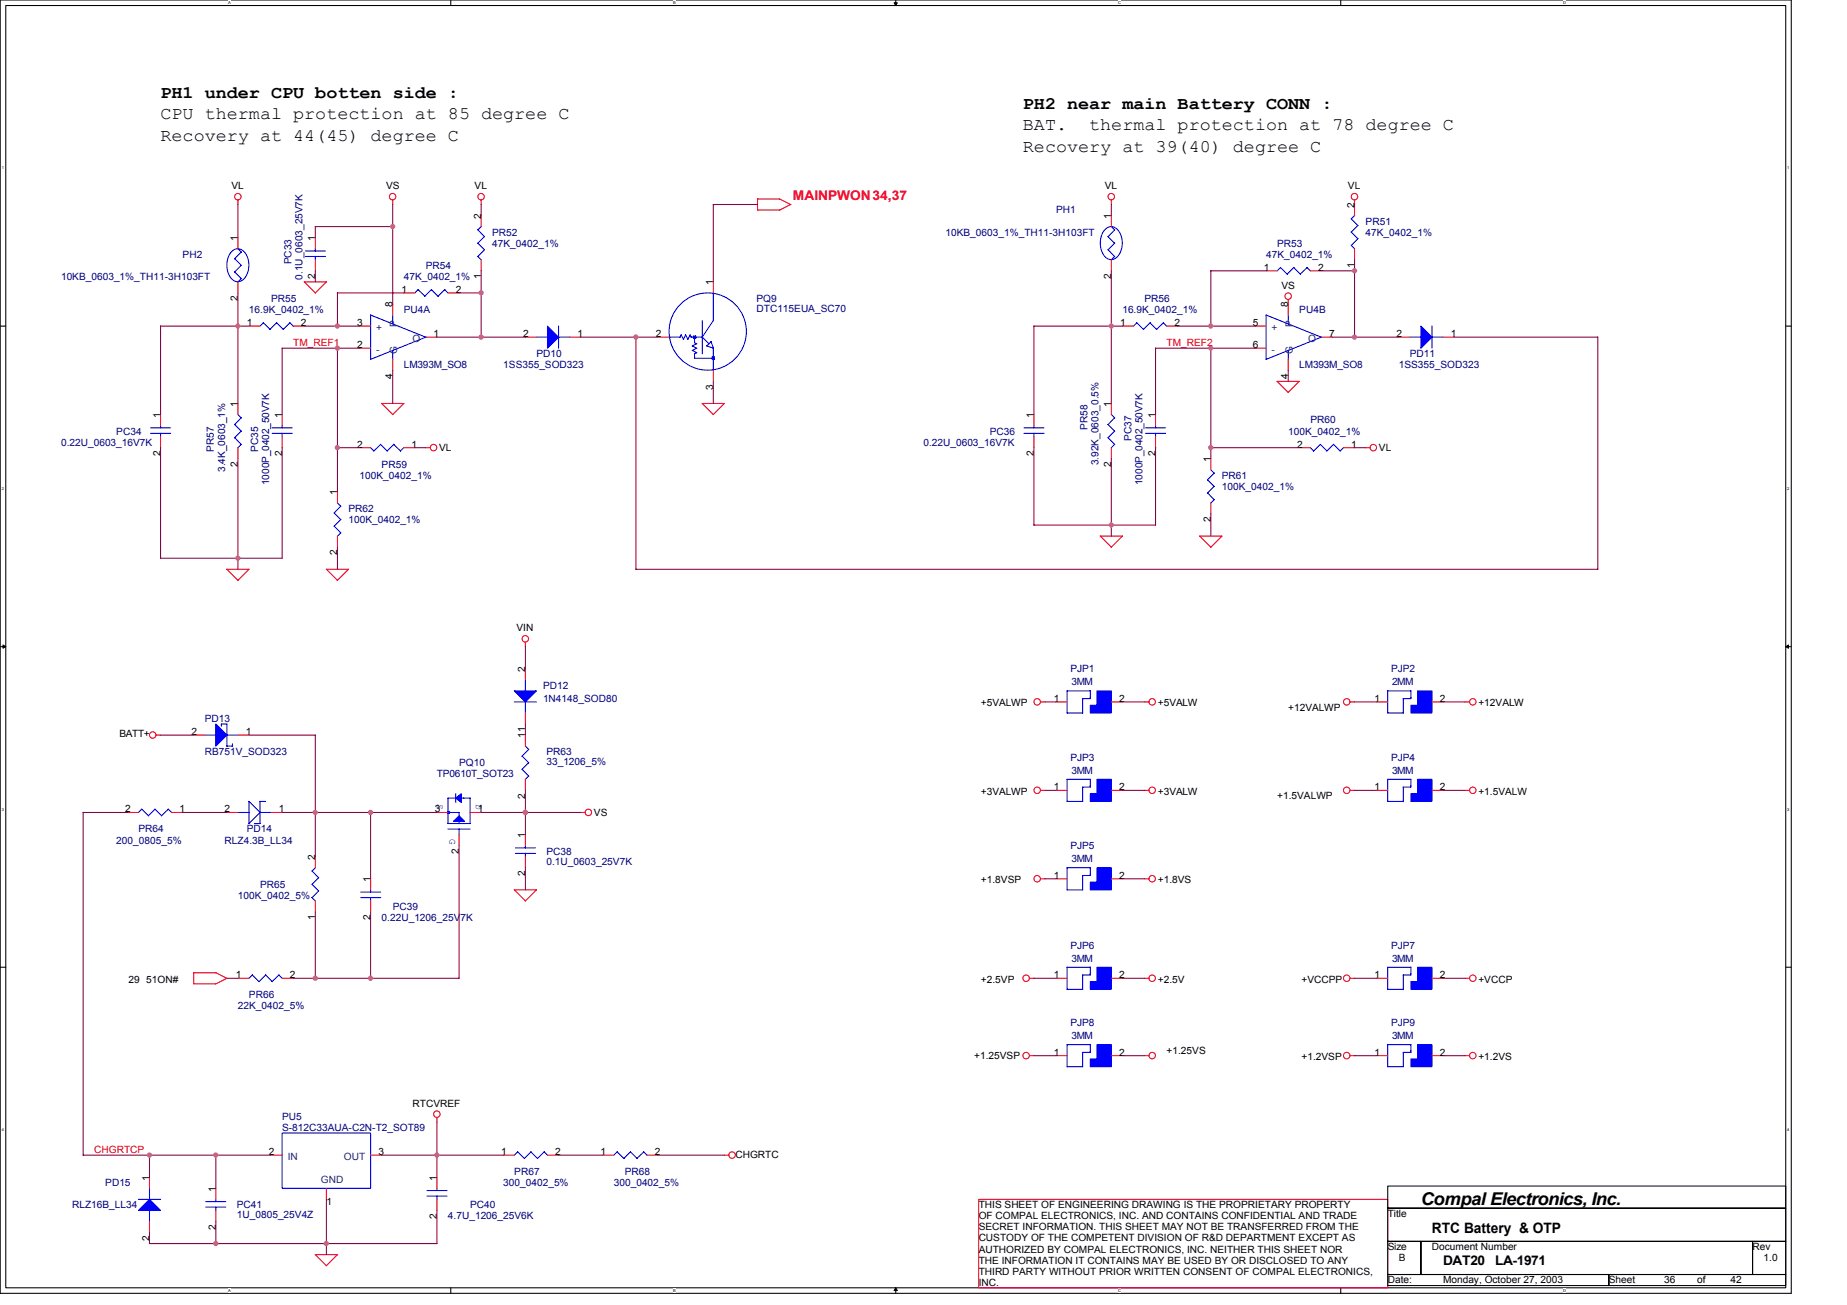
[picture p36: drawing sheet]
<svg xmlns="http://www.w3.org/2000/svg" width="297mm" height="210mm" viewBox="0 0 297 210" stroke-linecap="round" stroke-linejoin="round" font-family="sans-serif">
<defs><g id="words">
<g font-size="2.8">
<text x="25.8" y="15.7">PH1 under CPU botten side :</text>
<text x="164.5" y="17.5">PH2 near main Battery CONN :</text>
<text x="25.8" y="22.7">Recovery at 44(45) degree C</text>
<text x="25.8" y="19.2">CPU thermal protection at 85 degree C</text>
<text x="164.5" y="20.9">BAT.</text>
<text x="175.2" y="20.9">thermal protection at 78 degree C</text>
<text x="164.5" y="24.5">Recovery at 39(40) degree C</text>
<text x="228.5" y="193.7">Compal Electronics, Inc.</text>
</g>
<text font-size="2.3" x="230.3" y="198.2">RTC Battery &amp; OTP</text>
<text font-size="2.1" fill="#f00" x="127.5" y="32.2">MAINPWON34,37</text>
<g font-size="2.1">
<text x="232.1" y="203.4">DAT20</text>
<text x="240.5" y="203.4">LA-1971</text>
</g>
<g font-size="1.6">
<text x="37.2" y="30.4">VL</text>
<text x="62.1" y="30.4">VS</text>
<text x="76.3" y="30.4">VL</text>
<text x="77.4" y="35.2" transform="rotate(-90 77.4 35.2)">2</text>
<text x="177.7" y="30.4">VL</text>
<text x="178.7" y="35.2" transform="rotate(-90 178.7 35.2)">1</text>
<text x="216.8" y="30.4">VL</text>
<text x="217.8" y="33.4" transform="rotate(-90 217.8 33.4)">2</text>
<text x="38.2" y="38.8" transform="rotate(-90 38.2 38.8)">1</text>
<text x="50.7" y="38.8" transform="rotate(-90 50.7 38.8)">1</text>
<text x="50.7" y="44.9" transform="rotate(-90 50.7 44.9)">2</text>
<text x="64.6" y="47.1">1</text>
<text x="73.3" y="47.1">2</text>
<text x="77.4" y="44.9" transform="rotate(-90 77.4 44.9)">1</text>
<text x="114.7" y="45.9" transform="rotate(-90 114.7 45.9)">1</text>
<text x="178.7" y="44.9" transform="rotate(-90 178.7 44.9)">2</text>
<text x="203.3" y="43.5">1</text>
<text x="206.1" y="46.4">VS</text>
<text x="212" y="43.5">2</text>
<text x="217.8" y="43.1" transform="rotate(-90 217.8 43.1)">1</text>
<text x="38.2" y="48.5" transform="rotate(-90 38.2 48.5)">2</text>
<text x="39.7" y="52.4">1</text>
<text x="48.4" y="52.4">2</text>
<text x="57.5" y="52.4">3</text>
<text x="63.1" y="49.4" transform="rotate(-90 63.1 49.4)">8</text>
<text x="180.1" y="52.4">1</text>
<text x="188.9" y="52.4">2</text>
<text x="201.5" y="52.4">5</text>
<text x="207.2" y="49.4" transform="rotate(-90 207.2 49.4)">8</text>
<text x="57.5" y="56">2</text>
<text x="69.7" y="54.2">1</text>
<text x="84.1" y="54.2">2</text>
<text x="92.9" y="54.2">1</text>
<text x="105.5" y="54.2">2</text>
<text x="201.5" y="56">6</text>
<text x="213.8" y="54.2">7</text>
<text x="224.6" y="54.2">2</text>
<text x="233.3" y="54.2">1</text>
<text x="38.2" y="65.4" transform="rotate(-90 38.2 65.4)">1</text>
<text x="63.1" y="60.9" transform="rotate(-90 63.1 60.9)">4</text>
<text x="114.7" y="62.7" transform="rotate(-90 114.7 62.7)">3</text>
<text x="178.7" y="65.4" transform="rotate(-90 178.7 65.4)">1</text>
<text x="207.2" y="60.9" transform="rotate(-90 207.2 60.9)">4</text>
<text x="25.8" y="67.2" transform="rotate(-90 25.8 67.2)">1</text>
<text x="45.4" y="67.2" transform="rotate(-90 45.4 67.2)">1</text>
<text x="57.5" y="72">2</text>
<text x="66.2" y="72">1</text>
<text x="166.3" y="67.2" transform="rotate(-90 166.3 67.2)">1</text>
<text x="185.8" y="67.2" transform="rotate(-90 185.8 67.2)">1</text>
<text x="208.6" y="72">2</text>
<text x="217.3" y="72">1</text>
<text x="25.8" y="73.3" transform="rotate(-90 25.8 73.3)">2</text>
<text x="38.2" y="75.1" transform="rotate(-90 38.2 75.1)">2</text>
<text x="45.4" y="73.3" transform="rotate(-90 45.4 73.3)">2</text>
<text x="70.6" y="72.6">VL</text>
<text x="166.3" y="73.3" transform="rotate(-90 166.3 73.3)">2</text>
<text x="178.7" y="75.1" transform="rotate(-90 178.7 75.1)">2</text>
<text x="185.8" y="73.3" transform="rotate(-90 185.8 73.3)">2</text>
<text x="194.7" y="74.3" transform="rotate(-90 194.7 74.3)">1</text>
<text x="221.8" y="72.6">VL</text>
<text x="54.2" y="79.7" transform="rotate(-90 54.2 79.7)">1</text>
<text x="54.2" y="89.3" transform="rotate(-90 54.2 89.3)">2</text>
<text x="194.7" y="84" transform="rotate(-90 194.7 84)">2</text>
<text x="83.1" y="101.5">VIN</text>
<text x="84.5" y="108.1" transform="rotate(-90 84.5 108.1)">2</text>
<text x="157.8" y="113.6">+5VALWP</text>
<text x="169.5" y="112.9">1</text>
<text x="180" y="112.9">2</text>
<text x="186.2" y="113.6">+5VALW</text>
<text x="221" y="112.9">1</text>
<text x="231.5" y="112.9">2</text>
<text x="237.8" y="113.6">+12VALW</text>
<text x="19.2" y="118.6">BATT+</text>
<text x="30.8" y="118.2">2</text>
<text x="39.5" y="118.2">1</text>
<text x="84.5" y="118.8" transform="rotate(-90 84.5 118.8)">11</text>
<text x="207.2" y="114.3">+12VALWP</text>
<text x="20.1" y="130.7">2</text>
<text x="28.8" y="130.7">1</text>
<text x="36.1" y="130.7">2</text>
<text x="44.8" y="130.7">1</text>
<text x="69.9" y="130.7">3</text>
<text x="76.9" y="130.7">1</text>
<text x="84.5" y="128.5" transform="rotate(-90 84.5 128.5)">2</text>
<text x="95.5" y="131.2">VS</text>
<text x="157.8" y="127.8">+3VALWP</text>
<text x="169.5" y="127.1">1</text>
<text x="180" y="127.1">2</text>
<text x="186.2" y="127.8">+3VALW</text>
<text x="205.4" y="128.6">+1.5VALWP</text>
<text x="221" y="127.1">1</text>
<text x="231.5" y="127.1">2</text>
<text x="237.8" y="127.8">+1.5VALW</text>
<text x="73.8" y="137.4" transform="rotate(-90 73.8 137.4)">2</text>
<text x="84.5" y="134.8" transform="rotate(-90 84.5 134.8)">1</text>
<text x="50.7" y="138.3" transform="rotate(-90 50.7 138.3)">2</text>
<text x="59.6" y="141.9" transform="rotate(-90 59.6 141.9)">1</text>
<text x="84.5" y="140.9" transform="rotate(-90 84.5 140.9)">2</text>
<text x="157.8" y="142.1">+1.8VSP</text>
<text x="169.5" y="141.3">1</text>
<text x="180" y="141.3">2</text>
<text x="186.2" y="142.1">+1.8VS</text>
<text x="50.7" y="148" transform="rotate(-90 50.7 148)">1</text>
<text x="59.6" y="148" transform="rotate(-90 59.6 148)">2</text>
<text x="20.7" y="158.1">29</text>
<text x="23.5" y="158.1">51ON#</text>
<text x="37.9" y="157.3">1</text>
<text x="46.6" y="157.3">2</text>
<text x="157.8" y="158.1">+2.5VP</text>
<text x="169.5" y="157.3">1</text>
<text x="180" y="157.3">2</text>
<text x="186.2" y="158.1">+2.5V</text>
<text x="209.3" y="158.1">+VCCPP</text>
<text x="221" y="157.3">1</text>
<text x="231.5" y="157.3">2</text>
<text x="237.8" y="158.1">+VCCP</text>
<text x="156.7" y="170.3">+1.25VSP</text>
<text x="169.5" y="169.8">1</text>
<text x="180" y="169.8">2</text>
<text x="187.6" y="169.5">+1.25VS</text>
<text x="209.3" y="170.5">+1.2VSP</text>
<text x="221" y="169.8">1</text>
<text x="231.5" y="169.8">2</text>
<text x="237.8" y="170.5">+1.2VS</text>
<text x="66.4" y="178">RTCVREF</text>
<text x="43.2" y="185.8">2</text>
<text x="60.9" y="185.8">3</text>
<text x="80.6" y="185.8">1</text>
<text x="89.3" y="185.8">2</text>
<text x="96.6" y="185.8">1</text>
<text x="105.3" y="185.8">2</text>
<text x="24" y="189.9" transform="rotate(-90 24 189.9)">1</text>
<text x="34.7" y="191.7" transform="rotate(-90 34.7 191.7)">1</text>
<text x="70.2" y="189.9" transform="rotate(-90 70.2 189.9)">1</text>
<text x="118.3" y="186.2">CHGRTC</text>
<text x="34.7" y="197.8" transform="rotate(-90 34.7 197.8)">2</text>
<text x="52.5" y="193.8">1</text>
<text x="70.2" y="196" transform="rotate(-90 70.2 196)">2</text>
<text x="157.4" y="194.4">THIS SHEET OF ENGINEERING DRAWING IS THE PROPRIETARY PROPERTY</text>
<text x="157.4" y="196.1">OF COMPAL ELECTRONICS, INC. AND CONTAINS CONFIDENTIAL AND TRADE</text>
<text x="157.4" y="197.9">SECRET INFORMATION. THIS SHEET MAY NOT BE TRANSFERRED FROM THE</text>
<text x="223.2" y="195.8">Title</text>
<text x="24" y="199.6" transform="rotate(-90 24 199.6)">2</text>
<text x="157.4" y="199.7">CUSTODY OF THE COMPETENT DIVISION OF R&amp;D DEPARTMENT EXCEPT AS</text>
<text x="157.4" y="201.5">AUTHORIZED BY COMPAL ELECTRONICS, INC. NEITHER THIS SHEET NOR</text>
<text x="157.4" y="203.2">THE INFORMATION IT CONTAINS MAY BE USED BY OR DISCLOSED TO ANY</text>
<text x="223.2" y="201.1">Size</text>
<text x="225" y="202.9">B</text>
<text x="230.3" y="201.1">Document Number</text>
<text x="281.9" y="201.1">Rev</text>
<text x="283.6" y="202.9">1.0</text>
<text x="157.4" y="206.8">INC.</text>
<text x="157.4" y="205">THIRD PARTY WITHOUT PRIOR WRITTEN CONSENT OF COMPAL ELECTRONICS,</text>
<text x="223.2" y="206.4">Date:</text>
<text x="232.1" y="206.4">Monday, October 27, 2003</text>
<text x="258.7" y="206.4">Sheet</text>
<text x="267.6" y="206.4">36</text>
<text x="273" y="206.4">of</text>
<text x="278.3" y="206.4">42</text>
</g>
<g font-size="1.6" fill="#000080">
<text x="169.8" y="34.3">PH1</text>
<text x="29.4" y="41.4">PH2</text>
<text x="79.2" y="37.9">PR52</text>
<text x="79.2" y="39.7">47K_0402_1%</text>
<text x="152.1" y="37.9">10KB_0603_1%_TH11-3H103FT</text>
<text x="203.6" y="41.4">47K_0402_1%</text>
<text x="205.4" y="39.7">PR53</text>
<text x="219.6" y="36.1">PR51</text>
<text x="219.6" y="37.9">47K_0402_1%</text>
<text x="9.8" y="45">10KB_0603_1%_TH11-3H103FT</text>
<text x="46.9" y="42.5" transform="rotate(-90 46.9 42.5)">PC33</text>
<text x="48.6" y="45" transform="rotate(-90 48.6 45)">0.1U_0603_25V7K</text>
<text x="64.9" y="45">47K_0402_1%</text>
<text x="68.5" y="43.2">PR54</text>
<text x="40" y="50.3">16.9K_0402_1%</text>
<text x="43.6" y="48.6">PR55</text>
<text x="64.9" y="50.3">PU4A</text>
<text x="121.7" y="48.6">PQ9</text>
<text x="121.7" y="50.2">DTC115EUA_SC70</text>
<text x="180.5" y="50.3">16.9K_0402_1%</text>
<text x="184.1" y="48.6">PR56</text>
<text x="209" y="50.3">PU4B</text>
<text x="64.9" y="59.2">LM393M_SO8</text>
<text x="80.9" y="59.2">1SS355_SOD323</text>
<text x="86.3" y="57.4">PD10</text>
<text x="209" y="59.2">LM393M_SO8</text>
<text x="225" y="59.2">1SS355_SOD323</text>
<text x="226.7" y="57.4">PD11</text>
<text x="9.8" y="71.7">0.22U_0603_16V7K</text>
<text x="18.7" y="69.9">PC34</text>
<text x="148.5" y="71.7">0.22U_0603_16V7K</text>
<text x="159.2" y="69.9">PC36</text>
<text x="174.9" y="69.2" transform="rotate(-90 174.9 69.2)">PR58</text>
<text x="182" y="71" transform="rotate(-90 182 71)">PC37</text>
<text x="207.2" y="69.9">100K_0402_1%</text>
<text x="210.7" y="68.1">PR60</text>
<text x="34.4" y="72.7" transform="rotate(-90 34.4 72.7)">PR57</text>
<text x="36.2" y="75.9" transform="rotate(-90 36.2 75.9)">3.4K_0603_1%</text>
<text x="41.5" y="72.7" transform="rotate(-90 41.5 72.7)">PC35</text>
<text x="57.8" y="77">100K_0402_1%</text>
<text x="61.4" y="75.2">PR59</text>
<text x="176.7" y="74.8" transform="rotate(-90 176.7 74.8)">3.92K_0603_0.5%</text>
<text x="196.5" y="77">PR61</text>
<text x="43.3" y="78.1" transform="rotate(-90 43.3 78.1)">1000P_0402_50V7K</text>
<text x="56" y="82.3">PR62</text>
<text x="183.8" y="78.1" transform="rotate(-90 183.8 78.1)">1000P_0402_50V7K</text>
<text x="196.5" y="78.8">100K_0402_1%</text>
<text x="56" y="84.1">100K_0402_1%</text>
<text x="87.3" y="110.8">PD12</text>
<text x="87.3" y="112.9">1N4148_SOD80</text>
<text x="172.1" y="108.1">PJP1</text>
<text x="172.3" y="110.3">3MM</text>
<text x="223.7" y="108.1">PJP2</text>
<text x="223.9" y="110.3">2MM</text>
<text x="32.9" y="116.1">PD13</text>
<text x="32.9" y="121.5">RB751V_SOD323</text>
<text x="70.3" y="125">TP0610T_SOT23</text>
<text x="73.8" y="123.2">PQ10</text>
<text x="87.9" y="121.5">PR63</text>
<text x="87.9" y="123.1">33_1206_5%</text>
<text x="172.1" y="122.3">PJP3</text>
<text x="172.3" y="124.5">3MM</text>
<text x="223.7" y="122.3">PJP4</text>
<text x="223.9" y="124.5">3MM</text>
<text x="18.7" y="135.7">200_0805_5%</text>
<text x="22.3" y="133.9">PR64</text>
<text x="36.1" y="135.7">RLZ4.3B_LL34</text>
<text x="39.7" y="133.9">PD14</text>
<text x="87.9" y="137.5">PC38</text>
<text x="172.1" y="136.6">PJP5</text>
<text x="41.8" y="142.8">PR65</text>
<text x="87.9" y="139.1">0.1U_0603_25V7K</text>
<text x="172.3" y="138.7">3MM</text>
<text x="38.3" y="144.6">100K_0402_5%</text>
<text x="61.4" y="148.1">0.22U_1206_25V7K</text>
<text x="63.2" y="146.3">PC39</text>
<text x="172.1" y="152.6">PJP6</text>
<text x="172.3" y="154.7">3MM</text>
<text x="223.7" y="152.6">PJP7</text>
<text x="223.9" y="154.7">3MM</text>
<text x="40" y="160.6">PR66</text>
<text x="38.3" y="162.3">22K_0402_5%</text>
<text x="172.1" y="165">PJP8</text>
<text x="172.3" y="167.2">3MM</text>
<text x="223.7" y="165">PJP9</text>
<text x="223.9" y="167.2">3MM</text>
<text x="45.4" y="180.1">PU5</text>
<text x="45.4" y="181.9">S-812C33AUA-C2N-T2_SOT89</text>
<text x="16.9" y="190.8">PD15</text>
<text x="80.9" y="190.8">300_0402_5%</text>
<text x="82.7" y="189">PR67</text>
<text x="98.7" y="190.8">300_0402_5%</text>
<text x="100.5" y="189">PR68</text>
<text x="11.6" y="194.4">RLZ16B_LL34</text>
<text x="38.1" y="194.4">PC41</text>
<text x="38.1" y="196">1U_0805_25V4Z</text>
<text x="72" y="196.1">4.7U_1206_25V6K</text>
<text x="75.6" y="194.4">PC40</text>
</g>
<g font-size="1.6" fill="#004080">
<text x="60.5" y="53.2">+</text>
<text x="63.9" y="52.6" transform="rotate(-90 63.9 52.6)">P</text>
<text x="204.5" y="53.2">+</text>
<text x="207.9" y="52.6" transform="rotate(-90 207.9 52.6)">P</text>
<text x="60.5" y="56.7">-</text>
<text x="63.9" y="56.9" transform="rotate(-90 63.9 56.9)">G</text>
<text x="66.4" y="54.9">O</text>
<text x="204.5" y="56.7">-</text>
<text x="207.9" y="56.9" transform="rotate(-90 207.9 56.9)">G</text>
<text x="210.4" y="54.9">O</text>
<text x="46.3" y="186.5">IN</text>
<text x="51.6" y="190.2">GND</text>
<text x="55.3" y="186.5">OUT</text>
</g>
<g font-size="1.6" fill="#f00">
<text x="47.2" y="55.7">TM_REF1</text>
<text x="187.6" y="55.7">TM_REF2</text>
<text x="15.2" y="185.5">CHGRTCP</text>
</g>
<g font-size="1.6" fill="#00f">
<text x="70.3" y="129.3" transform="rotate(90 70.3 129.3)">S</text>
<text x="76.5" y="129.3" transform="rotate(90 76.5 129.3)">D</text>
<text x="72.3" y="135" transform="rotate(90 72.3 135)">G</text>
</g>
<g font-size=".6">
<text x="36.7" y=".7">A</text>
<text x="108.3" y=".7">B</text>
<text x="179.8" y=".7">C</text>
<text x="251.4" y=".7">D</text>
<text x=".3" y="27.2">1</text>
<text x="287.4" y="27.2">1</text>
<text x=".3" y="78.8">2</text>
<text x="287.4" y="78.8">2</text>
<text x=".3" y="130.4">3</text>
<text x="287.4" y="130.4">3</text>
<text x=".3" y="181.9">4</text>
<text x="287.4" y="181.9">4</text>
<text x="36.7" y="207.8">A</text>
<text x="108.3" y="207.8">B</text>
<text x="179.8" y="207.8">C</text>
<text x="251.4" y="207.8">D</text>
</g>
</g></defs>
<path d="M0 0h288.1v208h-288.1zM.9 .9h286.3v206.2h-286.3z" fill="none" stroke="#000" stroke-width=".17"/>
<g fill="#fff">
<path d="M36.7 .1h.4v.7h-.4z"/>
<path d="M36.7 207.2h.4v.7h-.4z"/>
</g>
<path d="M72.5 0v.9M72.5 207.1v.9" fill="none" stroke="#000" stroke-width=".17"/>
<g fill="#fff">
<path d="M108.3 .1h.4v.7h-.4z"/>
<path d="M108.3 207.2h.4v.7h-.4z"/>
</g>
<path d="M144.1 0v.9M144.1 207.1v.9" fill="none" stroke="#000" stroke-width=".17"/>
<path d="M143.8 .4h.5l-.2 .5zM144.1 207.1l.2 .5h-.5z" fill="#000" stroke="#000" stroke-width=".16"/>
<g fill="#fff">
<path d="M179.8 .1h.5v.7h-.5z"/>
<path d="M179.8 207.2h.5v.7h-.5z"/>
</g>
<path d="M215.6 0v.9M215.6 207.1v.9" fill="none" stroke="#000" stroke-width=".17"/>
<g fill="#fff">
<path d="M251.4 .1h.4v.7h-.4z"/>
<path d="M251.4 207.2h.4v.7h-.4z"/>
<path d="M.3 26.7h.3v.7h-.3z"/>
<path d="M287.4 26.7h.4v.7h-.4z"/>
<path d="M.3 78.2h.3v.7h-.3z"/>
<path d="M287.4 78.2h.4v.7h-.4z"/>
</g>
<path d="M0 52.5h.9M287.2 52.5h.9" fill="none" stroke="#000" stroke-width=".17"/>
<g fill="#fff">
<path d="M.3 129.8h.3v.7h-.3z"/>
<path d="M287.4 129.8h.4v.7h-.4z"/>
</g>
<path d="M0 104h.9M287.2 104h.9" fill="none" stroke="#000" stroke-width=".17"/>
<path d="M.5 103.7l.4 .3-.4 .3zM287.2 104l.4-.3v.6z" fill="#000" stroke="#000" stroke-width=".16"/>
<g fill="#fff">
<path d="M.3 181.4h.3v.7h-.3z"/>
<path d="M287.4 181.4h.4v.7h-.4z"/>
</g>
<path d="M0 155.6h.9M287.2 155.6h.9M223.2 199.7h5.3v5.3h-5.3zM223.2 190.8h64v3.5h-64zM223.2 194.3h64v5.4h-64zM228.5 199.7h53.4v5.3h-53.4zM281.9 199.7h5.3v5.3h-5.3zM223.2 205h35.5v1.8h-35.5zM258.7 205h28.5v1.8h-28.5z" fill="none" stroke="#000" stroke-width=".17"/>
<g fill="none" stroke="#f00" stroke-width=".17">
<path d="M38.3 32.2v.7M38.3 38.2v1.8M50.7 38.2v1.8M63.2 32.2v.7M77.4 32.2v.7M77.4 34.7v1.7M121.8 32h3.6l1.8 .9M121.8 32v1.8h3.6M127.2 32.9l-1.8 .9M178.7 32.2v.7M178.7 34.7v1.7M217.8 32.2v2.5"/>
<path d="M38.3 45.3v1.8M40 52.5h1.8M47.2 52.5h1.7M48.9 45.3l1.8 1.8 1.8-1.8h-3.6M50.7 41.8v1.8M57.8 52.5h1.8M57.8 56h1.8M63.2 48.9v1.8M63.2 57.8v1.8M64.9 47.1h1.8M68.5 54.2h1.8M72 47.1h1.8"/>
<path d="M77.4 41.8v1.8M84.5 54.2h1.8M91.6 54.2h1.8M105.8 54.2h1.8M114.7 45.3v1.8M114.7 59.6v1.7M178.7 41.8v1.8M180.5 52.5h1.8M187.6 52.5h1.8M201.8 52.5h1.8M201.8 56h1.8M203.6 43.6h1.8"/>
<path d="M207.2 48.2v2.5M207.2 57.8v1.8M210.7 43.6h1.8M212.5 54.2h1.8M217.8 40v1.8M225 54.2h1.7M232.1 54.2h1.7M25.8 66.7v1.8M25.8 70.2v1.8M38.3 64.9v1.8M38.3 72v1.8M45.4 66.7v1.8"/>
<path d="M45.4 70.2v1.8M54.3 79.1v1.8M57.8 72h1.8M61.4 64.9l1.8 1.8M61.4 64.9h3.6M64.9 72h1.8M64.9 64.9l-1.8 1.8M68.5 72h.7M114.7 66.7l-1.8-1.8h3.6l-1.8 1.8M166.3 66.7v1.8M166.3 70.2v1.8M178.7 64.9v1.8"/>
<path d="M178.7 72v1.8M185.8 66.7v1.8M185.8 70.2v1.8M194.7 73.8v1.8M205.4 61.3l1.8 1.8M205.4 61.3h3.6M209 72h1.7M209 61.3l-1.8 1.8M216.1 72h1.7M219.6 72h.7M36.5 91.5l1.8 1.8M36.5 91.6h3.6"/>
<path d="M40 91.6l-1.8 1.8M52.5 91.5l1.8 1.8M52.5 91.6h3.6M54.3 86.2v1.8M56 91.6l-1.8 1.8M176.9 86.2l1.8 1.8M177 86.2h3.5l-1.8 1.8M192.9 86.2l1.8 1.8M193 86.2h3.5l-1.8 1.8M194.7 80.9v1.8M25.1 118.2h.7M31.2 118.2h1.7"/>
<path d="M38.3 118.2h1.7M84.5 103.3v.7M84.5 107.6v1.7M84.5 114.7v1.8M84.5 118.2v1.8M167.3 112.9h.8M169.8 112.9h1.8M178.7 112.9h1.8M184 112.9h.8M217.1 112.9h.8M221.4 112.9h1.8M230.3 112.9h1.8"/>
<path d="M235.6 112.9h.7M20.5 130.7h1.8M27.6 130.7h1.8M36.5 130.7h1.8M43.6 130.7h1.8M50.7 137.8v1.8M70.3 130.7h1.7M73.8 134.2v1.8M75.6 130.7h1.8M84.5 125.3v1.8M84.5 134.2v1.8M84.5 137.8v1.8"/>
<path d="M93.4 130.7h.7M167.3 127.1h.8M169.8 127.1h1.8M178.7 127.1h1.8M184 127.1h.8M217.1 127.1h.8M221.4 127.1h1.8M230.3 127.1h1.8M235.6 127.1h.7M31.2 156.4v1.8M31.2 156.5h3.5M34.7 156.5l1.8 .9-1.8 .9-3.6-.1"/>
<path d="M38.3 157.4h1.7M45.4 157.4h1.8M50.7 144.9v1.8M59.6 141.4v1.7M59.6 144.9v1.8M82.7 143.1l1.8 1.8M82.7 143.1h3.6l-1.8 1.8M165.6 157.4h.7M167.3 141.4h.8M169.8 157.4h1.8M169.8 141.4h1.8M178.7 157.4h1.8"/>
<path d="M178.7 141.4h1.8M184 157.4h.8M184 141.4h.8M217.1 157.4h.8M221.4 157.4h1.8M230.3 157.4h1.8M235.6 157.4h.7M70.3 179.7v.8M165.6 169.8h.7M169.8 169.8h1.8M178.7 169.8h1.8M184 169.8h.8"/>
<path d="M217.1 169.8h.8M221.4 169.8h1.8M230.3 169.8h1.8M235.6 169.8h.7M24 189.4v1.7M24 196.5v1.7M34.7 191.1v1.8M34.7 194.7v1.8M43.6 185.8h1.8M52.5 191.1v1.8M59.6 185.8h1.8M70.3 189.4v1.7"/>
<path d="M70.3 192.9v1.8M80.9 185.8h1.8M88.1 185.8h1.7M96.9 185.8h1.8M104.1 185.8h1.7M116.5 185.8h.7M157.4 192.9h65.8v14.2h-65.8zM52.5 203.6l-1.8-1.8h3.6l-1.8 1.8"/>
<circle cx="38.3" cy="31.6" r=".52"/>
<circle cx="63.1" cy="31.6" r=".52"/>
<circle cx="77.4" cy="31.6" r=".52"/>
<circle cx="178.7" cy="31.6" r=".52"/>
<circle cx="217.8" cy="31.6" r=".52"/>
<circle cx="207.2" cy="47.6" r=".52"/>
<circle cx="69.7" cy="72" r=".52"/>
<circle cx="220.9" cy="72" r=".52"/>
<circle cx="24.6" cy="118.2" r=".52"/>
<circle cx="84.5" cy="102.8" r=".52"/>
<circle cx="166.8" cy="112.9" r=".52"/>
<circle cx="185.3" cy="112.9" r=".52"/>
<circle cx="216.6" cy="112.9" r=".52"/>
<circle cx="236.9" cy="112.9" r=".52"/>
<circle cx="94.6" cy="130.7" r=".52"/>
<circle cx="166.8" cy="127.1" r=".52"/>
<circle cx="185.3" cy="127.1" r=".52"/>
<circle cx="216.6" cy="127.1" r=".52"/>
<circle cx="236.9" cy="127.1" r=".52"/>
<circle cx="165" cy="157.3" r=".52"/>
<circle cx="166.8" cy="141.3" r=".52"/>
<circle cx="185.3" cy="157.3" r=".52"/>
<circle cx="185.3" cy="141.3" r=".52"/>
<circle cx="216.6" cy="157.3" r=".52"/>
<circle cx="236.9" cy="157.3" r=".52"/>
<circle cx="70.3" cy="179.2" r=".52"/>
<circle cx="165" cy="169.8" r=".52"/>
<circle cx="185.3" cy="169.8" r=".52"/>
<circle cx="216.6" cy="169.8" r=".52"/>
<circle cx="236.9" cy="169.8" r=".52"/>
<circle cx="117.7" cy="185.8" r=".52"/>
</g>
<g fill="none" stroke="#00f" stroke-width=".17">
<path d="M76.8 39.1l1.1 1.1-1 1.1M76.8 37l1.1 1.1M77.4 36.4l-.5 .6M77.9 38l-1 1.1M177.8 36.8a1.5 1.5 0 0 1 2.4 1 3.2 3.2 0 0 1-1 3.9 1.54 1.54 0 0 1-2-1.3 3.5 3.5 0 0 1 .6-3.6zM178.7 36.4l.6 .6-1.1 1.1 1.1 1-1.1 1.1M217.3 39.5l.5 .5M217.3 37.3l1.1 1.1M217.3 35.2l1.1 1.1M217.9 34.6l-.6 .6M218.4 38.4l-1.1 1.1M218.4 36.3l-1.1 1"/>
<path d="M37.4 40.4a1.5 1.5 0 0 1 2.4 .9 3.2 3.2 0 0 1-1.1 3.9 1.54 1.54 0 0 1-2-1.2 3.5 3.5 0 0 1 .7-3.6zM37.7 41.6l1.1 1.1M37.7 43.7l1.1 1.1-.6 .6M38.3 40l.5 .6M38.8 40.5l-1.1 1.1M38.8 42.7l-1.1 1.1M42.4 51.9l1.1 1.1M42.4 51.9l-.6 .6M47.2 52.5l-.6-.6-1 1.1-1.1-1.1-1.1 1.1M49.1 41.3h3.2M49.1 40.4h3.2M50.7 40v.4"/>
<path d="M50.7 41.2v.6M59.6 57.8v-7.1l8.9 3.6-8.9 3.5M63.2 50.7v1.4M63.2 56.3v1.5M67.2 46.6l1.1 1.1M67.3 46.6l-.6 .5M69.4 46.6l1.1 1.1M69.4 46.6l-1.1 1M71.5 46.6l.6 .5M71.5 46.6l-1.1 1M76.8 41.2l.6 .6M86.3 54.2h1.8"/>
<path d="M89.8 54.2h1.8M89.8 52.4v3.6M107.6 54.2h1.8M109.5 53.8l.4 .8M109.6 53.9l-.2 .4M110.3 53.8l.3 .8M110.3 53.9l-.4 .7M111 53.8l.2 .4M111 53.9l-.4 .7M111.1 54.2h1.8M111.3 55.6l.8 .4M111.5 54.1h.4"/>
<path d="M111.5 54.1v.3M111.7 54.2v.9l.4 .2M111.7 56.9v.7M111.7 57.6h3M111.9 54v.4h-.4M112.1 55.3l-.8 .4M112.1 56l-.8 .4 .8 .3M112.1 56.7l-.4 .2M112.9 51.6v5.3M112.9 54.2l1.1 1.1M113.6 55.6l1.1 .4v3.6M114.4 54.9l.3 1.1"/>
<path d="M114.4 54.9l-.7 .7M114.7 47.1v4.5M114.7 51.6l-1.8 2.7M114.9 57.8h-.3v-.4h.3v.4M178.2 40.2l1.1 1.1M179.3 41.3l-.6 .5M185 51.9l1 1.1M185 51.9l-1.1 1.1-1.1-1.1-.5 .6M187.1 51.9l.5 .6M187.1 51.9l-1.1 1.1M203.6 57.8v-7.1l8.9 3.6-8.9 3.5M207.2 50.7v1.4"/>
<path d="M207.2 56.3v1.5M208.1 43l1 1.1M208.1 43l-1.1 1.1-1.1-1.1-.5 .6M210.2 43l.6 .6M210.2 43l-1.1 1.1M226.7 54.2h1.8M230.3 54.2h1.8M230.3 52.4v3.6M24.2 69.7h3.2M24.2 68.8h3.2M25.8 68.5v.3M25.8 69.7v.5"/>
<path d="M37.7 68.3l1.1 1.1-1.1 1M37.7 70.4l1.1 1.1-.6 .5M38.3 66.7l.5 .5-1.1 1.1M43.8 69.7h3.2M43.8 68.8h3.2M45.4 68.5v.3M45.4 69.7v.5M59.6 72l.5 .5M61.2 71.5l1.1 1M61.2 71.5l-1.1 1.1M63.3 71.5l1.1 1M63.3 71.5l-1.1 1.1"/>
<path d="M64.9 72l-.5 .6M164.7 69.7h3.2M164.7 68.8h3.2M166.3 68.5v.3M166.3 69.7v.5M178.2 68.3l1.1 1.1-1.1 1M178.2 70.4l1.1 1.1-.6 .5M178.7 66.7l.6 .5-1.1 1.1M184.2 69.7h3.3M184.2 68.8h3.3M185.8 68.5v.3M185.8 69.7v.5"/>
<path d="M194.2 77.2l1.1 1.1-1.1 1M194.2 79.3l1.1 1.1-.6 .5M194.7 75.6l.6 .5-1.1 1.1M210.7 72l.6 .5M212.3 71.5l1.1 1M212.3 71.5l-1.1 1.1M214.4 71.5l1.1 1M214.5 71.5l-1.1 1.1M216.1 72l-.6 .6M53.7 82.5l1.1 1.1M53.7 84.6l1.1 1.1-.6 .6M54.3 80.9l.5 .5"/>
<path d="M54.8 81.4l-1.1 1.1M54.8 83.6l-1.1 1M32.9 118.2h1.8M35.6 116.8v-.3h.9v3.5M36.5 118.2h1.8M37.4 119.6v.4h-.9M82.7 112.9h3.6M84.5 109.3v1.8M84.5 112.9v1.8M171.6 114.7h2.5M174.1 112.4v2.3M175.3 111.1v1.3h-1.2"/>
<path d="M175.3 111.1h-3.7v3.6M223.2 111.1h3.7M223.2 111.1v3.6M223.2 114.7h2.5M226.9 111.1v1.3h-1.2v2.3M22.8 130.1l1.1 1.1M22.8 130.2l-.6 .5M27.6 130.7l-.6-.6-1 1.1-1.1-1.1-1 1.1M38.3 130.7h1.8M40 128.9l1.8 1.8h1.8M40 128.9v3.6l1.8-1.8M42.7 128.9h-.9v3.6h-.9"/>
<path d="M50.7 139.6l-.5 .5M72 133.3h3.6M72 130.5h.2v.4M72 128.4v4.1M72 130.7h1.8M72 128.4h1.3M72 130.9h.2M73.3 127.6v1.5M73.8 130.7v1.8M73.8 133.3v.9M74.2 128.4h1.4M75.6 128.4v4.1h-3.6"/>
<path d="M82.9 137.3h3.2M82.9 136.4h3.2M84 121.6l1 1.1M84.5 136v.4M84.5 137.2v.6M84.5 120l.5 .6M85 120.5l-1.1 1.1M85 122.7l-1.1 1.1 1.1 1-.5 .6M171.6 128.9h2.5M174.1 126.6v2.3M175.3 125.3v1.3h-1.2M175.3 125.3h-3.7v3.6"/>
<path d="M223.2 125.3h3.7M223.2 128.9h2.5M223.2 125.3v3.6M226.9 125.3v1.3h-1.2v2.3M40.6 156.8l1.1 1.1M40.6 156.8l-.6 .6M42.7 156.8l-1 1.1M44.8 156.8l.6 .6M44.9 156.8l-1.1 1.1-1.1-1.1M50.2 144.4l.5 .5M50.2 142.2l1 1.1M50.2 140.1l1 1.1"/>
<path d="M51.3 143.3l-1.1 1.1M51.3 141.2l-1.1 1M58 144.4h3.2M58 143.5h3.2M59.6 143.1v.4M59.6 144.4v.5M174.1 140.8h1.2v-1.2h-3.7v3.6l2.5-.1v-2.3M174.1 156.8h1.2v-1.2h-3.7v3.6l2.5-.1v-2.3M223.2 155.6h3.7v1.2h-1.2v2.4M223.2 155.6v3.5h2.5M171.6 171.6h2.5M174.1 169.3h1.2v-1.3h-3.7v3.6"/>
<path d="M174.1 169.3v2.3M223.2 168h3.7v1.3h-1.2v2.3M223.2 168v3.6M223.2 171.6h2.5M22.3 192.9h3.5M24 191.1v1.8M24 194.7v1.8M33.1 194.2h3.2M33.1 193.3h3.2M34.7 192.9v.4M34.7 194.1v.6M45.4 182.2h14.2v8.9h-14.2z"/>
<path d="M68.7 192.4h3.2M68.7 191.5h3.2M70.3 191.1v.4M70.3 192.4v.5M83.2 185.3l1.1 1.1M83.3 185.3l-.6 .5M84.3 186.3l1.1-1 1.1 1.1M88.1 185.8l-.6-.5-1.1 1M99.2 185.3l1.1 1.1M99.3 185.3l-.6 .5M100.3 186.3l1.1-1 1.1 1.1M104.1 185.8l-.6-.5-1.1 1"/>
<circle cx="113.8" cy="53.3" r="6.2"/>
</g>
<g fill="#00f" stroke="#00f" stroke-width=".17">
<path d="M176.4 155.6h2.3v3.5h-3.4v-1.2h1.1z" fill-rule="evenodd"/>
<path d="M176.4 125.3h2.3v3.6h-3.4v-1.2h1.1z" fill-rule="evenodd"/>
<path d="M72.9 132.1l.9-.9 .9 .9z" fill-rule="evenodd"/>
<path d="M73.3 128.4l.9-.7v1.4z" fill-rule="evenodd"/>
<path d="M22.3 194.7l1.7-1.8 1.8 1.8z" fill-rule="evenodd"/>
<path d="M34.7 116.5l1.8 1.7-1.8 1.8z" fill-rule="evenodd"/>
<path d="M228 168h2.3v3.6h-3.4v-1.3h1.1z" fill-rule="evenodd"/>
<path d="M228 111.1h2.3v3.6h-3.4v-1.3h1.1z" fill-rule="evenodd"/>
<path d="M82.7 111.1h3.6l-1.8 1.8z" fill-rule="evenodd"/>
<path d="M176.4 139.6h2.3v3.5h-3.4v-1.2h1.1z" fill-rule="evenodd"/>
<path d="M228.5 52.5l1.8 1.7-1.8 1.8z" fill-rule="evenodd"/>
<path d="M176.4 168h2.3v3.6h-3.4v-1.3h1.1z" fill-rule="evenodd"/>
<path d="M228 125.3h2.3v3.6h-3.4v-1.2h1.1z" fill-rule="evenodd"/>
<path d="M228 155.6h2.3v3.5h-3.4v-1.2h1.1z" fill-rule="evenodd"/>
<path d="M88.1 52.5l1.7 1.7-1.7 1.8z" fill-rule="evenodd"/>
<path d="M176.4 111.1h2.3v3.6h-3.4v-1.3h1.1z" fill-rule="evenodd"/>
</g>
<g fill="none" stroke="#800040" stroke-width=".17">
<path d="M38.3 32.9v5.3M50.7 36.4h12.5M50.7 36.4v1.8M63.2 32.9v16M77.4 32.9v1.8M121.8 32.9h-7.1v12.4M178.7 32.9v1.8M25.8 52.5h14.2M25.8 52.4v14.3M38.3 47.1v17.8M45.4 56h12.4M45.4 56v10.7"/>
<path d="M48.9 52.5h8.9M50.7 43.5v1.8M54.2 47.1h10.7M54.3 47.1v5.4M54.3 56v23.1M63.2 59.5v5.4M70.2 54.2h14.3M73.8 47.1h3.6M77.4 43.5v10.7M93.4 54.2h12.4M102.3 54.2v37.4M166.3 52.5h14.2"/>
<path d="M166.3 52.4v14.3M178.7 43.5v21.4M185.8 56h16M185.8 56v10.7M189.4 52.5h12.4M194.7 56v17.8M203.6 43.6l-8.9-.1v9M207.2 59.5v1.8M212.5 43.6h5.3M214.3 54.2h10.7M217.8 41.8v12.4M233.8 54.2h23.2"/>
<path d="M257 54.2v37.4M25.8 72v17.8h19.6v-17.8M38.3 73.8v17.8M54.2 72h3.6M66.7 72h1.8M114.7 61.3v3.6M166.3 72v12.5M178.7 73.8v12.4M185.8 72v12.5h-19.5M194.7 72h14.3M217.8 72h1.8M54.3 88v3.6"/>
<path d="M102.3 91.6h154.7M194.7 82.7v3.5M25.8 118.2h5.4M40 118.2h10.7M50.7 118.2v19.6M84.5 104v3.6M84.5 116.4v1.8M168 112.9h1.8M180.5 112.9h3.6M217.8 112.9h3.6M232 112.9h3.6M13.4 130.7h7.1"/>
<path d="M13.4 130.7v55.1M29.4 130.7h7.1M45.4 130.7h24.9M59.6 130.7v10.7M73.8 136v21.4h-26.7M77.4 130.7h16M84.5 127.1v7.1M84.5 139.6v3.5M168 127.1h1.8M180.5 127.1h3.6M217.8 127.1h3.6M232 127.1h3.6"/>
<path d="M36.5 157.4h1.8M50.7 146.7v10.7M59.6 146.7v10.7M166.3 157.4h3.5M168 141.4h1.8M180.5 157.4h3.6M180.5 141.4h3.6M217.8 157.4h3.6M232 157.4h3.6M166.3 169.8h3.5M180.5 169.8h3.6M217.8 169.8h3.6"/>
<path d="M232 169.8h3.6M13.4 185.8h30.2M24 185.8v3.6M24 198.2v1.8M34.7 185.8v5.3M34.7 196.4v3.6M52.5 192.9v8.9M61.4 185.8h19.5M70.3 180.4v9M70.3 194.7v5.3h-46.3M89.8 185.8h7.1M105.8 185.8h10.7"/>
</g>
<g fill="#f0f" stroke="#f0f" stroke-width=".17">
<circle cx="63.1" cy="36.4" r=".35"/>
<circle cx="54.3" cy="72" r=".35"/>
<circle cx="54.3" cy="56" r=".35"/>
<circle cx="38.3" cy="52.4" r=".35"/>
<circle cx="77.4" cy="54.2" r=".35"/>
<circle cx="54.3" cy="52.4" r=".35"/>
<circle cx="77.4" cy="47.1" r=".35"/>
<circle cx="59.6" cy="130.7" r=".35"/>
<circle cx="70.3" cy="185.8" r=".35"/>
<circle cx="59.6" cy="157.3" r=".35"/>
<circle cx="50.7" cy="130.7" r=".35"/>
<circle cx="34.7" cy="185.8" r=".35"/>
<circle cx="50.7" cy="157.3" r=".35"/>
<circle cx="24" cy="185.8" r=".35"/>
<circle cx="178.7" cy="84.4" r=".35"/>
<circle cx="52.5" cy="200" r=".35"/>
<circle cx="194.7" cy="52.4" r=".35"/>
<circle cx="38.3" cy="89.8" r=".35"/>
<circle cx="34.7" cy="200" r=".35"/>
<circle cx="217.8" cy="54.2" r=".35"/>
<circle cx="217.8" cy="43.5" r=".35"/>
<circle cx="84.5" cy="130.7" r=".35"/>
<circle cx="194.7" cy="72" r=".35"/>
<circle cx="194.7" cy="56" r=".35"/>
<circle cx="178.7" cy="52.4" r=".35"/>
<circle cx="102.3" cy="54.2" r=".35"/>
</g>
<use href="#words"/>
</svg>
